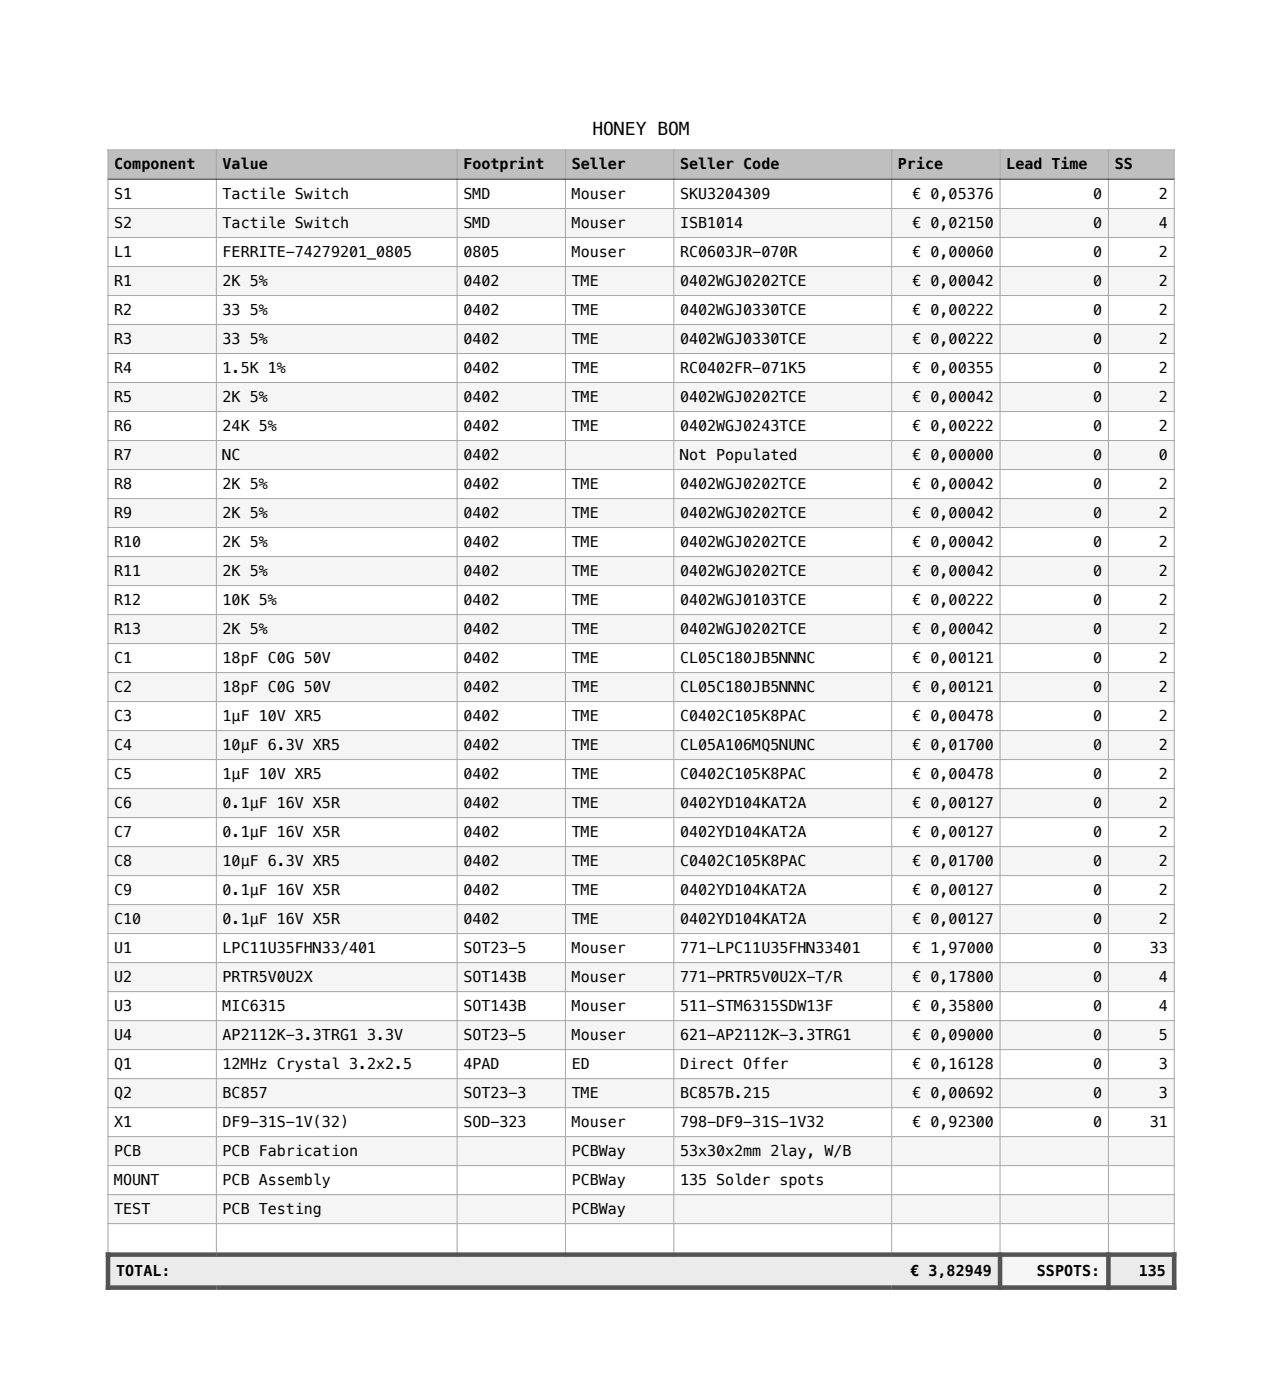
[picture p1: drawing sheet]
<svg xmlns="http://www.w3.org/2000/svg" width="303mm" height="329mm" viewBox="0 0 303 329" stroke-linecap="round" stroke-linejoin="round" font-family="sans-serif">
<defs><g id="words">
<text font-size="4.2" x="139.3" y="31.8">HONEY BOM</text>
<g font-size="3.5">
<text x="26.9" y="39.8">Component</text>
<text x="52.4" y="39.8">Value</text>
<text x="109" y="39.8">Footprint</text>
<text x="134.5" y="39.8">Seller</text>
<text x="159.9" y="39.8">Seller Code</text>
<text x="211.2" y="39.8">Price</text>
<text x="236.7" y="39.8">Lead Time</text>
<text x="262.2" y="39.8">SS</text>
<text x="26.9" y="46.8">S1</text>
<text x="52.4" y="46.8">Tactile Switch</text>
<text x="109" y="46.8">SMD</text>
<text x="134.5" y="46.8">Mouser</text>
<text x="159.9" y="46.8">SKU3204309</text>
<text x="214.6" y="46.8">€ 0,05376</text>
<text x="257.1" y="46.8">0</text>
<text x="272.6" y="46.8">2</text>
<text x="26.9" y="53.6">S2</text>
<text x="52.4" y="53.6">Tactile Switch</text>
<text x="109" y="53.6">SMD</text>
<text x="134.5" y="53.6">Mouser</text>
<text x="159.9" y="53.6">ISB1014</text>
<text x="214.6" y="53.6">€ 0,02150</text>
<text x="257.1" y="53.6">0</text>
<text x="272.6" y="53.6">4</text>
<text x="26.9" y="60.4">L1</text>
<text x="52.4" y="60.4">FERRITE-74279201_0805</text>
<text x="109" y="60.4">0805</text>
<text x="134.5" y="60.4">Mouser</text>
<text x="159.9" y="60.4">RC0603JR-070R</text>
<text x="214.6" y="60.4">€ 0,00060</text>
<text x="257.1" y="60.4">0</text>
<text x="272.6" y="60.4">2</text>
<text x="26.9" y="67.2">R1</text>
<text x="52.4" y="67.2">2K 5%</text>
<text x="109" y="67.2">0402</text>
<text x="134.5" y="67.2">TME</text>
<text x="159.9" y="67.2">0402WGJ0202TCE</text>
<text x="214.6" y="67.2">€ 0,00042</text>
<text x="257.1" y="67.2">0</text>
<text x="272.6" y="67.2">2</text>
<text x="26.9" y="74.1">R2</text>
<text x="52.4" y="74.1">33 5%</text>
<text x="109" y="74.1">0402</text>
<text x="134.5" y="74.1">TME</text>
<text x="159.9" y="74.1">0402WGJ0330TCE</text>
<text x="214.6" y="74.1">€ 0,00222</text>
<text x="257.1" y="74.1">0</text>
<text x="272.6" y="74.1">2</text>
<text x="26.9" y="80.9">R3</text>
<text x="52.4" y="80.9">33 5%</text>
<text x="109" y="80.9">0402</text>
<text x="134.5" y="80.9">TME</text>
<text x="159.9" y="80.9">0402WGJ0330TCE</text>
<text x="214.6" y="80.9">€ 0,00222</text>
<text x="257.1" y="80.9">0</text>
<text x="272.6" y="80.9">2</text>
<text x="26.9" y="87.7">R4</text>
<text x="52.4" y="87.7">1.5K 1%</text>
<text x="109" y="87.7">0402</text>
<text x="134.5" y="87.7">TME</text>
<text x="159.9" y="87.7">RC0402FR-071K5</text>
<text x="214.6" y="87.7">€ 0,00355</text>
<text x="257.1" y="87.7">0</text>
<text x="272.6" y="87.7">2</text>
<text x="26.9" y="94.6">R5</text>
<text x="52.4" y="94.6">2K 5%</text>
<text x="109" y="94.6">0402</text>
<text x="134.5" y="94.6">TME</text>
<text x="159.9" y="94.6">0402WGJ0202TCE</text>
<text x="214.6" y="94.6">€ 0,00042</text>
<text x="257.1" y="94.6">0</text>
<text x="272.6" y="94.6">2</text>
<text x="26.9" y="101.4">R6</text>
<text x="52.4" y="101.4">24K 5%</text>
<text x="109" y="101.4">0402</text>
<text x="134.5" y="101.4">TME</text>
<text x="159.9" y="101.4">0402WGJ0243TCE</text>
<text x="214.6" y="101.4">€ 0,00222</text>
<text x="257.1" y="101.4">0</text>
<text x="272.6" y="101.4">2</text>
<text x="26.9" y="108.2">R7</text>
<text x="52.4" y="108.2">NC</text>
<text x="109" y="108.2">0402</text>
<text x="159.9" y="108.2">Not Populated</text>
<text x="214.6" y="108.2">€ 0,00000</text>
<text x="257.1" y="108.2">0</text>
<text x="272.6" y="108.2">0</text>
<text x="26.9" y="115">R8</text>
<text x="52.4" y="115">2K 5%</text>
<text x="109" y="115">0402</text>
<text x="134.5" y="115">TME</text>
<text x="159.9" y="115">0402WGJ0202TCE</text>
<text x="214.6" y="115">€ 0,00042</text>
<text x="257.1" y="115">0</text>
<text x="272.6" y="115">2</text>
<text x="26.9" y="121.9">R9</text>
<text x="52.4" y="121.9">2K 5%</text>
<text x="109" y="121.9">0402</text>
<text x="134.5" y="121.9">TME</text>
<text x="159.9" y="121.9">0402WGJ0202TCE</text>
<text x="214.6" y="121.9">€ 0,00042</text>
<text x="257.1" y="121.9">0</text>
<text x="272.6" y="121.9">2</text>
<text x="26.9" y="128.7">R10</text>
<text x="52.4" y="128.7">2K 5%</text>
<text x="109" y="128.7">0402</text>
<text x="134.5" y="128.7">TME</text>
<text x="159.9" y="128.7">0402WGJ0202TCE</text>
<text x="214.6" y="128.7">€ 0,00042</text>
<text x="257.1" y="128.7">0</text>
<text x="272.6" y="128.7">2</text>
<text x="26.9" y="135.5">R11</text>
<text x="52.4" y="135.5">2K 5%</text>
<text x="109" y="135.5">0402</text>
<text x="134.5" y="135.5">TME</text>
<text x="159.9" y="135.5">0402WGJ0202TCE</text>
<text x="214.6" y="135.5">€ 0,00042</text>
<text x="257.1" y="135.5">0</text>
<text x="272.6" y="135.5">2</text>
<text x="26.9" y="142.3">R12</text>
<text x="52.4" y="142.3">10K 5%</text>
<text x="109" y="142.3">0402</text>
<text x="134.5" y="142.3">TME</text>
<text x="159.9" y="142.3">0402WGJ0103TCE</text>
<text x="214.6" y="142.3">€ 0,00222</text>
<text x="257.1" y="142.3">0</text>
<text x="272.6" y="142.3">2</text>
<text x="26.9" y="149.2">R13</text>
<text x="52.4" y="149.2">2K 5%</text>
<text x="109" y="149.2">0402</text>
<text x="134.5" y="149.2">TME</text>
<text x="159.9" y="149.2">0402WGJ0202TCE</text>
<text x="214.6" y="149.2">€ 0,00042</text>
<text x="257.1" y="149.2">0</text>
<text x="272.6" y="149.2">2</text>
<text x="26.9" y="156">C1</text>
<text x="52.4" y="156">18pF C0G 50V</text>
<text x="109" y="156">0402</text>
<text x="134.5" y="156">TME</text>
<text x="159.9" y="156">CL05C180JB5NNNC</text>
<text x="214.6" y="156">€ 0,00121</text>
<text x="257.1" y="156">0</text>
<text x="272.6" y="156">2</text>
<text x="26.9" y="162.8">C2</text>
<text x="52.4" y="162.8">18pF C0G 50V</text>
<text x="109" y="162.8">0402</text>
<text x="134.5" y="162.8">TME</text>
<text x="159.9" y="162.8">CL05C180JB5NNNC</text>
<text x="214.6" y="162.8">€ 0,00121</text>
<text x="257.1" y="162.8">0</text>
<text x="272.6" y="162.8">2</text>
<text x="26.9" y="169.6">C3</text>
<text x="52.4" y="169.6">1µF 10V XR5</text>
<text x="109" y="169.6">0402</text>
<text x="134.5" y="169.6">TME</text>
<text x="159.9" y="169.6">C0402C105K8PAC</text>
<text x="214.6" y="169.6">€ 0,00478</text>
<text x="257.1" y="169.6">0</text>
<text x="272.6" y="169.6">2</text>
<text x="26.9" y="176.5">C4</text>
<text x="52.4" y="176.5">10µF 6.3V XR5</text>
<text x="109" y="176.5">0402</text>
<text x="134.5" y="176.5">TME</text>
<text x="159.9" y="176.5">CL05A106MQ5NUNC</text>
<text x="214.6" y="176.5">€ 0,01700</text>
<text x="257.1" y="176.5">0</text>
<text x="272.6" y="176.5">2</text>
<text x="26.9" y="183.3">C5</text>
<text x="52.4" y="183.3">1µF 10V XR5</text>
<text x="109" y="183.3">0402</text>
<text x="134.5" y="183.3">TME</text>
<text x="159.9" y="183.3">C0402C105K8PAC</text>
<text x="214.6" y="183.3">€ 0,00478</text>
<text x="257.1" y="183.3">0</text>
<text x="272.6" y="183.3">2</text>
<text x="26.9" y="190.1">C6</text>
<text x="52.4" y="190.1">0.1µF 16V X5R</text>
<text x="109" y="190.1">0402</text>
<text x="134.5" y="190.1">TME</text>
<text x="159.9" y="190.1">0402YD104KAT2A</text>
<text x="214.6" y="190.1">€ 0,00127</text>
<text x="257.1" y="190.1">0</text>
<text x="272.6" y="190.1">2</text>
<text x="26.9" y="196.9">C7</text>
<text x="52.4" y="196.9">0.1µF 16V X5R</text>
<text x="109" y="196.9">0402</text>
<text x="134.5" y="196.9">TME</text>
<text x="159.9" y="196.9">0402YD104KAT2A</text>
<text x="214.6" y="196.9">€ 0,00127</text>
<text x="257.1" y="196.9">0</text>
<text x="272.6" y="196.9">2</text>
<text x="26.9" y="203.8">C8</text>
<text x="52.4" y="203.8">10µF 6.3V XR5</text>
<text x="109" y="203.8">0402</text>
<text x="134.5" y="203.8">TME</text>
<text x="159.9" y="203.8">C0402C105K8PAC</text>
<text x="214.6" y="203.8">€ 0,01700</text>
<text x="257.1" y="203.8">0</text>
<text x="272.6" y="203.8">2</text>
<text x="26.9" y="210.6">C9</text>
<text x="52.4" y="210.6">0.1µF 16V X5R</text>
<text x="109" y="210.6">0402</text>
<text x="134.5" y="210.6">TME</text>
<text x="159.9" y="210.6">0402YD104KAT2A</text>
<text x="214.6" y="210.6">€ 0,00127</text>
<text x="257.1" y="210.6">0</text>
<text x="272.6" y="210.6">2</text>
<text x="26.9" y="217.4">C10</text>
<text x="52.4" y="217.4">0.1µF 16V X5R</text>
<text x="109" y="217.4">0402</text>
<text x="134.5" y="217.4">TME</text>
<text x="159.9" y="217.4">0402YD104KAT2A</text>
<text x="214.6" y="217.4">€ 0,00127</text>
<text x="257.1" y="217.4">0</text>
<text x="272.6" y="217.4">2</text>
<text x="26.9" y="224.2">U1</text>
<text x="52.4" y="224.2">LPC11U35FHN33/401</text>
<text x="109" y="224.2">SOT23-5</text>
<text x="134.5" y="224.2">Mouser</text>
<text x="159.9" y="224.2">771-LPC11U35FHN33401</text>
<text x="214.6" y="224.2">€ 1,97000</text>
<text x="257.1" y="224.2">0</text>
<text x="270.4" y="224.2">33</text>
<text x="26.9" y="231.1">U2</text>
<text x="52.4" y="231.1">PRTR5V0U2X</text>
<text x="109" y="231.1">SOT143B</text>
<text x="134.5" y="231.1">Mouser</text>
<text x="159.9" y="231.1">771-PRTR5V0U2X-T/R</text>
<text x="214.6" y="231.1">€ 0,17800</text>
<text x="257.1" y="231.1">0</text>
<text x="272.6" y="231.1">4</text>
<text x="26.9" y="237.9">U3</text>
<text x="52.4" y="237.9">MIC6315</text>
<text x="109" y="237.9">SOT143B</text>
<text x="134.5" y="237.9">Mouser</text>
<text x="159.9" y="237.9">511-STM6315SDW13F</text>
<text x="214.6" y="237.9">€ 0,35800</text>
<text x="257.1" y="237.9">0</text>
<text x="272.6" y="237.9">4</text>
<text x="26.9" y="244.7">U4</text>
<text x="52.4" y="244.7">AP2112K-3.3TRG1 3.3V</text>
<text x="109" y="244.7">SOT23-5</text>
<text x="134.5" y="244.7">Mouser</text>
<text x="159.9" y="244.7">621-AP2112K-3.3TRG1</text>
<text x="214.6" y="244.7">€ 0,09000</text>
<text x="257.1" y="244.7">0</text>
<text x="272.6" y="244.7">5</text>
<text x="26.9" y="251.6">Q1</text>
<text x="52.4" y="251.6">12MHz Crystal 3.2x2.5</text>
<text x="109" y="251.6">4PAD</text>
<text x="134.5" y="251.6">ED</text>
<text x="159.9" y="251.6">Direct Offer</text>
<text x="214.6" y="251.6">€ 0,16128</text>
<text x="257.1" y="251.6">0</text>
<text x="272.6" y="251.6">3</text>
<text x="26.9" y="258.4">Q2</text>
<text x="52.4" y="258.4">BC857</text>
<text x="109" y="258.4">SOT23-3</text>
<text x="134.5" y="258.4">TME</text>
<text x="159.9" y="258.4">BC857B.215</text>
<text x="214.6" y="258.4">€ 0,00692</text>
<text x="257.1" y="258.4">0</text>
<text x="272.6" y="258.4">3</text>
<text x="26.9" y="265.2">X1</text>
<text x="52.4" y="265.2">DF9-31S-1V(32)</text>
<text x="109" y="265.2">SOD-323</text>
<text x="134.5" y="265.2">Mouser</text>
<text x="159.9" y="265.2">798-DF9-31S-1V32</text>
<text x="214.6" y="265.2">€ 0,92300</text>
<text x="257.1" y="265.2">0</text>
<text x="270.4" y="265.2">31</text>
<text x="26.9" y="272">PCB</text>
<text x="52.4" y="272">PCB Fabrication</text>
<text x="134.5" y="272">PCBWay</text>
<text x="159.9" y="272">53x30x2mm 2lay, W/B</text>
<text x="26.9" y="278.9">MOUNT</text>
<text x="52.4" y="278.9">PCB Assembly</text>
<text x="134.5" y="278.9">PCBWay</text>
<text x="159.9" y="278.9">135 Solder spots</text>
<text x="26.9" y="285.7">TEST</text>
<text x="52.4" y="285.7">PCB Testing</text>
<text x="134.5" y="285.7">PCBWay</text>
<text x="27.3" y="300.3">TOTAL:</text>
<text x="214.1" y="300.3">€ 3,82949</text>
<text x="243.9" y="300.3">SSPOTS:</text>
<text x="267.8" y="300.3">135</text>
</g>
</g></defs>
<g fill="#bec0bf">
<path d="M25.4 35.3h25.5v6.9h-25.5z"/>
<path d="M50.9 35.3h56.6v6.9h-56.6z"/>
<path d="M107.5 35.3h25.5v6.9h-25.5z"/>
<path d="M133 35.3h25.5v6.9h-25.5z"/>
<path d="M158.5 35.3h51.2v6.9h-51.2z"/>
<path d="M209.7 35.3h25.5v6.9h-25.5z"/>
<path d="M235.2 35.3h25.5v6.9h-25.5z"/>
<path d="M260.7 35.3h15.5v6.9h-15.5z"/>
</g>
<g fill="#f5f5f5">
<path d="M25.4 49.1h25.5v6.8h-25.5z"/>
<path d="M50.9 49.1h56.6v6.8h-56.6z"/>
<path d="M107.5 49.1h25.5v6.8h-25.5z"/>
<path d="M133 49.1h25.5v6.8h-25.5z"/>
<path d="M158.5 49.1h51.2v6.8h-51.2z"/>
<path d="M209.7 49.1h25.5v6.8h-25.5z"/>
<path d="M235.2 49.1h25.5v6.8h-25.5z"/>
<path d="M260.7 49.1h15.5v6.8h-15.5z"/>
<path d="M25.4 62.7h25.5v6.9h-25.5z"/>
<path d="M50.9 62.7h56.6v6.9h-56.6z"/>
<path d="M107.5 62.7h25.5v6.9h-25.5z"/>
<path d="M133 62.7h25.5v6.9h-25.5z"/>
<path d="M158.5 62.7h51.2v6.9h-51.2z"/>
<path d="M209.7 62.7h25.5v6.9h-25.5z"/>
<path d="M235.2 62.7h25.5v6.9h-25.5z"/>
<path d="M260.7 62.7h15.5v6.9h-15.5z"/>
<path d="M25.4 76.4h25.5v6.8h-25.5z"/>
<path d="M50.9 76.4h56.6v6.8h-56.6z"/>
<path d="M107.5 76.4h25.5v6.8h-25.5z"/>
<path d="M133 76.4h25.5v6.8h-25.5z"/>
<path d="M158.5 76.4h51.2v6.8h-51.2z"/>
<path d="M209.7 76.4h25.5v6.8h-25.5z"/>
<path d="M235.2 76.4h25.5v6.8h-25.5z"/>
<path d="M260.7 76.4h15.5v6.8h-15.5z"/>
<path d="M25.4 90h25.5v6.9h-25.5z"/>
<path d="M50.9 90h56.6v6.9h-56.6z"/>
<path d="M107.5 90h25.5v6.9h-25.5z"/>
<path d="M133 90h25.5v6.9h-25.5z"/>
<path d="M158.5 90h51.2v6.9h-51.2z"/>
<path d="M209.7 90h25.5v6.9h-25.5z"/>
<path d="M235.2 90h25.5v6.9h-25.5z"/>
<path d="M260.7 90h15.5v6.9h-15.5z"/>
<path d="M25.4 103.7h25.5v6.8h-25.5z"/>
<path d="M50.9 103.7h56.6v6.8h-56.6z"/>
<path d="M107.5 103.7h25.5v6.8h-25.5z"/>
<path d="M133 103.7h25.5v6.8h-25.5z"/>
<path d="M158.5 103.7h51.2v6.8h-51.2z"/>
<path d="M209.7 103.7h25.5v6.8h-25.5z"/>
<path d="M235.2 103.7h25.5v6.8h-25.5z"/>
<path d="M260.7 103.7h15.5v6.8h-15.5z"/>
<path d="M25.4 117.3h25.5v6.9h-25.5z"/>
<path d="M50.9 117.3h56.6v6.9h-56.6z"/>
<path d="M107.5 117.3h25.5v6.9h-25.5z"/>
<path d="M133 117.3h25.5v6.9h-25.5z"/>
<path d="M158.5 117.3h51.2v6.9h-51.2z"/>
<path d="M209.7 117.3h25.5v6.9h-25.5z"/>
<path d="M235.2 117.3h25.5v6.9h-25.5z"/>
<path d="M260.7 117.3h15.5v6.9h-15.5z"/>
<path d="M25.4 131h25.5v6.8h-25.5z"/>
<path d="M50.9 131h56.6v6.8h-56.6z"/>
<path d="M107.5 131h25.5v6.8h-25.5z"/>
<path d="M133 131h25.5v6.8h-25.5z"/>
<path d="M158.5 131h51.2v6.8h-51.2z"/>
<path d="M209.7 131h25.5v6.8h-25.5z"/>
<path d="M235.2 131h25.5v6.8h-25.5z"/>
<path d="M260.7 131h15.5v6.8h-15.5z"/>
<path d="M25.4 144.6h25.5v6.9h-25.5z"/>
<path d="M50.9 144.6h56.6v6.9h-56.6z"/>
<path d="M107.5 144.6h25.5v6.9h-25.5z"/>
<path d="M133 144.6h25.5v6.9h-25.5z"/>
<path d="M158.5 144.6h51.2v6.9h-51.2z"/>
<path d="M209.7 144.6h25.5v6.9h-25.5z"/>
<path d="M235.2 144.6h25.5v6.9h-25.5z"/>
<path d="M260.7 144.6h15.5v6.9h-15.5z"/>
<path d="M25.4 158.3h25.5v6.8h-25.5z"/>
<path d="M50.9 158.3h56.6v6.8h-56.6z"/>
<path d="M107.5 158.3h25.5v6.8h-25.5z"/>
<path d="M133 158.3h25.5v6.8h-25.5z"/>
<path d="M158.5 158.3h51.2v6.8h-51.2z"/>
<path d="M209.7 158.3h25.5v6.8h-25.5z"/>
<path d="M235.2 158.3h25.5v6.8h-25.5z"/>
<path d="M260.7 158.3h15.5v6.8h-15.5z"/>
<path d="M25.4 171.9h25.5v6.9h-25.5z"/>
<path d="M50.9 171.9h56.6v6.9h-56.6z"/>
<path d="M107.5 171.9h25.5v6.9h-25.5z"/>
<path d="M133 171.9h25.5v6.9h-25.5z"/>
<path d="M158.5 171.9h51.2v6.9h-51.2z"/>
<path d="M209.7 171.9h25.5v6.9h-25.5z"/>
<path d="M235.2 171.9h25.5v6.9h-25.5z"/>
<path d="M260.7 171.9h15.5v6.9h-15.5z"/>
<path d="M25.4 185.6h25.5v6.8h-25.5z"/>
<path d="M50.9 185.6h56.6v6.8h-56.6z"/>
<path d="M107.5 185.6h25.5v6.8h-25.5z"/>
<path d="M133 185.6h25.5v6.8h-25.5z"/>
<path d="M158.5 185.6h51.2v6.8h-51.2z"/>
<path d="M209.7 185.6h25.5v6.8h-25.5z"/>
<path d="M235.2 185.6h25.5v6.8h-25.5z"/>
<path d="M260.7 185.6h15.5v6.8h-15.5z"/>
<path d="M25.4 199.2h25.5v6.9h-25.5z"/>
<path d="M50.9 199.2h56.6v6.9h-56.6z"/>
<path d="M107.5 199.2h25.5v6.9h-25.5z"/>
<path d="M133 199.2h25.5v6.9h-25.5z"/>
<path d="M158.5 199.2h51.2v6.9h-51.2z"/>
<path d="M209.7 199.2h25.5v6.9h-25.5z"/>
<path d="M235.2 199.2h25.5v6.9h-25.5z"/>
<path d="M260.7 199.2h15.5v6.9h-15.5z"/>
<path d="M25.4 212.9h25.5v6.8h-25.5z"/>
<path d="M50.9 212.9h56.6v6.8h-56.6z"/>
<path d="M107.5 212.9h25.5v6.8h-25.5z"/>
<path d="M133 212.9h25.5v6.8h-25.5z"/>
<path d="M158.5 212.9h51.2v6.8h-51.2z"/>
<path d="M209.7 212.9h25.5v6.8h-25.5z"/>
<path d="M235.2 212.9h25.5v6.8h-25.5z"/>
<path d="M260.7 212.9h15.5v6.8h-15.5z"/>
<path d="M25.4 226.6h25.5v6.8h-25.5z"/>
<path d="M50.9 226.6h56.6v6.8h-56.6z"/>
<path d="M107.5 226.6h25.5v6.8h-25.5z"/>
<path d="M133 226.6h25.5v6.8h-25.5z"/>
<path d="M158.5 226.6h51.2v6.8h-51.2z"/>
<path d="M209.7 226.6h25.5v6.8h-25.5z"/>
<path d="M235.2 226.6h25.5v6.8h-25.5z"/>
<path d="M260.7 226.6h15.5v6.8h-15.5z"/>
<path d="M25.4 240.2h25.5v6.8h-25.5z"/>
<path d="M50.9 240.2h56.6v6.8h-56.6z"/>
<path d="M107.5 240.2h25.5v6.8h-25.5z"/>
<path d="M133 240.2h25.5v6.8h-25.5z"/>
<path d="M158.5 240.2h51.2v6.8h-51.2z"/>
<path d="M209.7 240.2h25.5v6.8h-25.5z"/>
<path d="M235.2 240.2h25.5v6.8h-25.5z"/>
<path d="M260.7 240.2h15.5v6.8h-15.5z"/>
<path d="M25.4 253.9h25.5v6.8h-25.5z"/>
<path d="M50.9 253.9h56.6v6.8h-56.6z"/>
<path d="M107.5 253.9h25.5v6.8h-25.5z"/>
<path d="M133 253.9h25.5v6.8h-25.5z"/>
<path d="M158.5 253.9h51.2v6.8h-51.2z"/>
<path d="M209.7 253.9h25.5v6.8h-25.5z"/>
<path d="M235.2 253.9h25.5v6.8h-25.5z"/>
<path d="M260.7 253.9h15.5v6.8h-15.5z"/>
<path d="M25.4 267.5h25.5v6.8h-25.5z"/>
<path d="M50.9 267.5h56.6v6.8h-56.6z"/>
<path d="M107.5 267.5h25.5v6.8h-25.5z"/>
<path d="M133 267.5h25.5v6.8h-25.5z"/>
<path d="M158.5 267.5h51.2v6.8h-51.2z"/>
<path d="M209.7 267.5h25.5v6.8h-25.5z"/>
<path d="M235.2 267.5h25.5v6.8h-25.5z"/>
<path d="M260.7 267.5h15.5v6.8h-15.5z"/>
<path d="M25.4 281.2h25.5v6.8h-25.5z"/>
<path d="M50.9 281.2h56.6v6.8h-56.6z"/>
<path d="M107.5 281.2h25.5v6.8h-25.5z"/>
<path d="M133 281.2h25.5v6.8h-25.5z"/>
<path d="M158.5 281.2h51.2v6.8h-51.2z"/>
<path d="M209.7 281.2h25.5v6.8h-25.5z"/>
<path d="M235.2 281.2h25.5v6.8h-25.5z"/>
<path d="M260.7 281.2h15.5v6.8h-15.5z"/>
</g>
<g fill="#ebebeb">
<path d="M25.4 295.3h184.3v7.7h-184.3z"/>
<path d="M209.7 295.3h25.5v7.7h-25.5z"/>
</g>
<path d="M235.2 295.3h25.5v7.7h-25.5z" fill="#f5f5f5"/>
<path d="M260.7 295.3h15.5v7.7h-15.5z" fill="#ebebeb"/>
<g fill="none" stroke="#a6a6a6" stroke-width=".24">
<path d="M25.2 35.3h251.1M25.4 35.1v259.7M50.9 35.1v260.7M107.5 35.1v260.7M133 35.1v260.7M158.5 35.1v260.7M209.7 35.1v260.7M235.2 35.1v259.7M260.7 35.1v259.7M276.2 35.1v259.7M25.2 49.1h251.1M25.2 55.9h251.1"/>
<path d="M25.2 62.7h251.1M25.2 69.6h251.1M25.2 76.4h251.1M25.2 83.2h251.1M25.2 90h251.1M25.2 96.9h251.1M25.2 103.7h251.1M25.2 110.5h251.1M25.2 117.3h251.1M25.2 124.2h251.1M25.2 131h251.1M25.2 137.8h251.1"/>
<path d="M25.2 144.6h251.1M25.2 151.5h251.1M25.2 158.3h251.1M25.2 165.1h251.1M25.2 171.9h251.1M25.2 178.8h251.1M25.2 185.6h251.1M25.2 192.4h251.1M25.2 199.2h251.1M25.2 206.1h251.1M25.2 212.9h251.1M25.2 219.7h251.1"/>
<path d="M25.2 226.6h251.1M25.2 233.4h251.1M25.2 240.2h251.1M25.2 247h251.1M25.2 253.9h251.1M25.2 260.7h251.1M25.2 267.5h251.1M25.2 274.3h251.1M25.2 281.2h251.1M25.2 288h251.1"/>
</g>
<path d="M24.9 295.3h251.8M25.4 294.8v8.8M235.2 294.8v8.8M260.7 294.8v8.8M276.2 294.8v8.8M24.9 303h251.8" fill="none" stroke="#515151" stroke-width="1.1" stroke-linecap="butt"/>
<path d="M25.2 42.2h251.1" fill="none" stroke="#404040" stroke-width=".26"/>
<use href="#words"/>
</svg>
